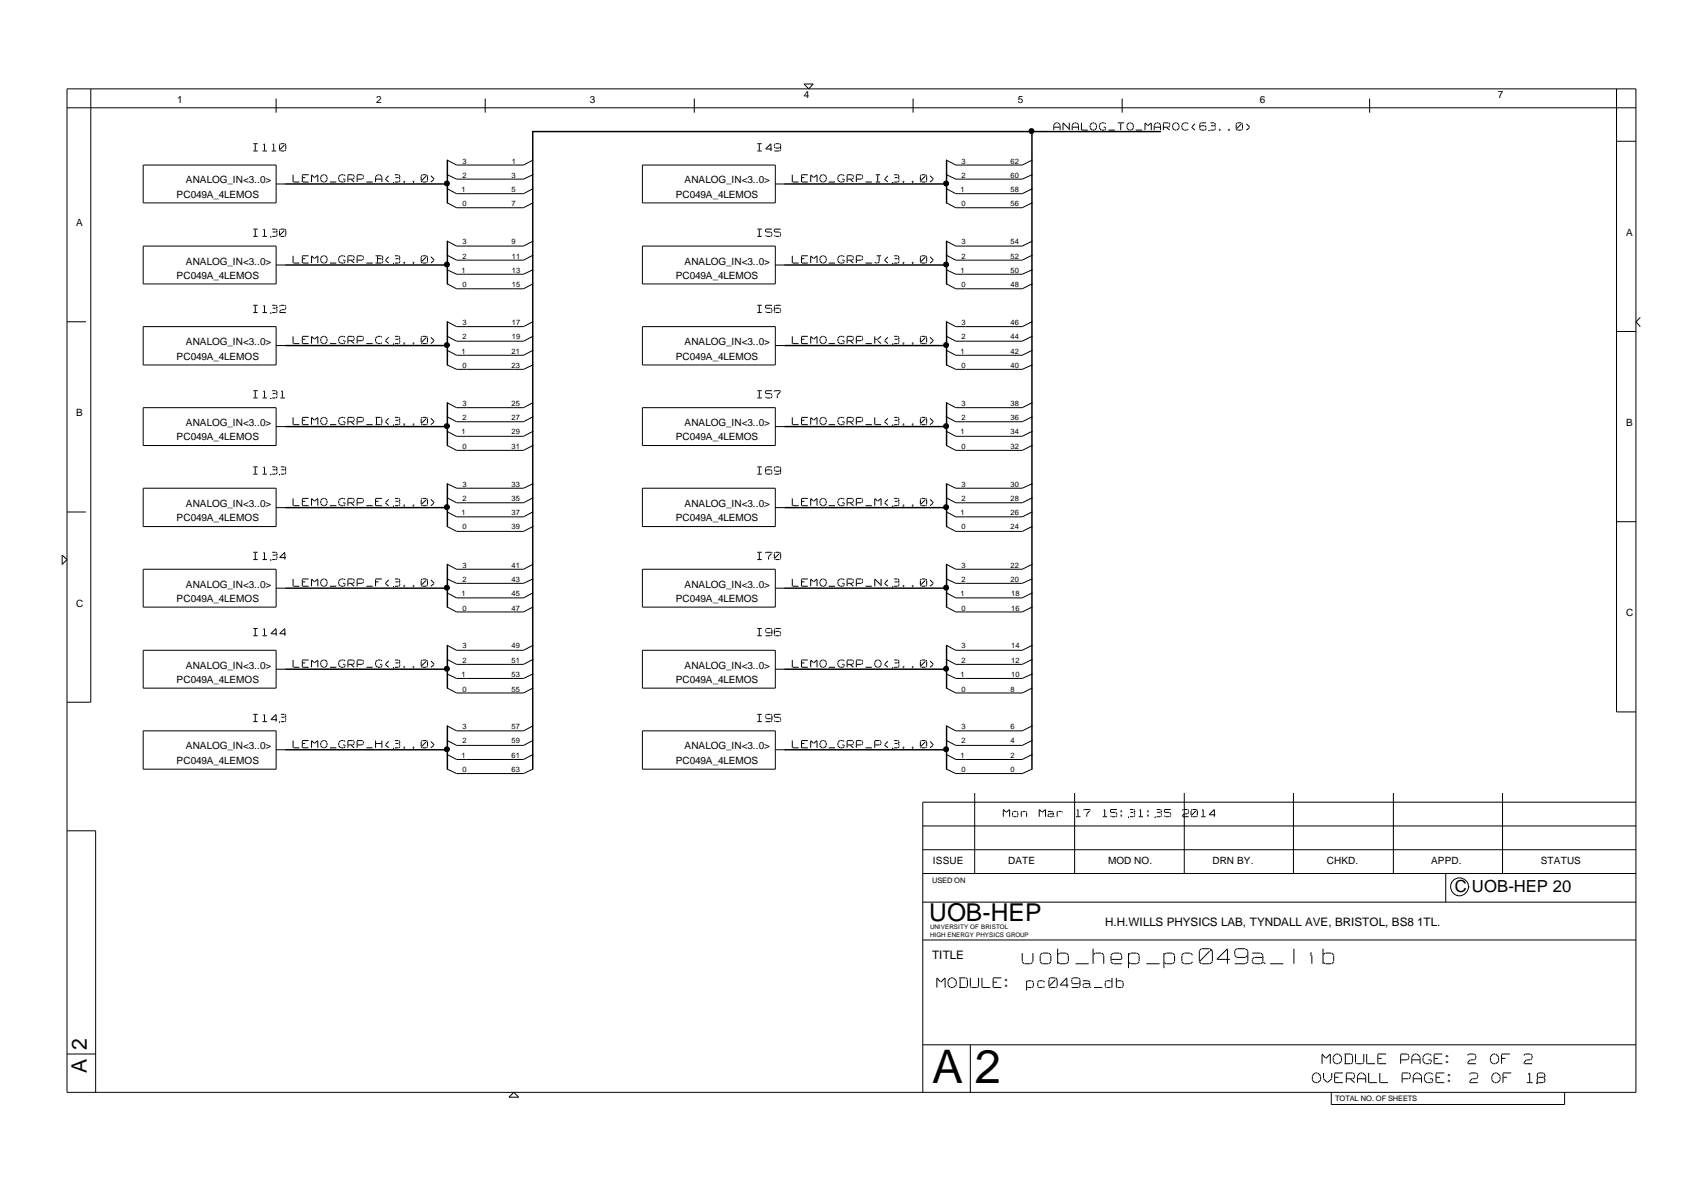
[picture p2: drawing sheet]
<svg xmlns="http://www.w3.org/2000/svg" width="297mm" height="210mm" viewBox="0 0 297 210" stroke-linecap="round" stroke-linejoin="round" font-family="sans-serif">
<defs><g id="words">
<text font-size="8.2" x="170.1" y="189">2</text>
<text font-size="8.1" x="162.7" y="188.9">A</text>
<text font-size="5.2" fill="#fff" x="178.4" y="168.6">uob_hep_pc049a_lib</text>
<text font-size="4.3" x="162.1" y="160.7">UOB-HEP</text>
<g font-size="3.7">
<text x="15.2" y="183.1" transform="rotate(-90 15.2 183.1)">2</text>
<text x="15.2" y="187.3" transform="rotate(-90 15.2 187.3)">A</text>
</g>
<g font-size="3.4" fill="#fff">
<text x="163.5" y="172.6">MODULE:</text>
<text x="179.1" y="172.6">pc049a_db</text>
<text x="230.7" y="185.9">MODULE</text>
<text x="244.4" y="185.9">PAGE:</text>
<text x="256" y="185.9">2 OF 2</text>
<text x="229" y="189.2">OVERALL</text>
<text x="244.6" y="189.2">PAGE:</text>
<text x="256.3" y="189.2">2 OF 18</text>
</g>
<text font-size="2.9" x="253.9" y="155.6">C UOB-HEP 20</text>
<g font-size="2.6" fill="#fff">
<text x="183.9" y="22.9">ANALOG_TO_MAROC&lt;63..0&gt;</text>
<text x="44.2" y="26.5">I110</text>
<text x="132.2" y="26.5">I49</text>
<text x="51.2" y="31.9">LEMO_GRP_A&lt;3..0&gt;</text>
<text x="138.3" y="31.9">LEMO_GRP_I&lt;3..0&gt;</text>
<text x="44.2" y="41.4">I130</text>
<text x="132.2" y="41.4">I55</text>
<text x="51.2" y="46.1">LEMO_GRP_B&lt;3..0&gt;</text>
<text x="138.3" y="46.1">LEMO_GRP_J&lt;3..0&gt;</text>
<text x="44.2" y="54.7">I132</text>
<text x="132.2" y="54.7">I56</text>
<text x="51.2" y="60.1">LEMO_GRP_C&lt;3..0&gt;</text>
<text x="138.3" y="60.1">LEMO_GRP_K&lt;3..0&gt;</text>
<text x="44.2" y="69.6">I131</text>
<text x="132.2" y="69.6">I57</text>
<text x="51.2" y="74.3">LEMO_GRP_D&lt;3..0&gt;</text>
<text x="138.3" y="74.3">LEMO_GRP_L&lt;3..0&gt;</text>
<text x="44.2" y="82.9">I133</text>
<text x="132.2" y="82.9">I69</text>
<text x="51.2" y="88.4">LEMO_GRP_E&lt;3..0&gt;</text>
<text x="138.3" y="88.4">LEMO_GRP_M&lt;3..0&gt;</text>
<text x="44.2" y="97.8">I134</text>
<text x="132.2" y="97.8">I70</text>
<text x="51.2" y="102.5">LEMO_GRP_F&lt;3..0&gt;</text>
<text x="138.3" y="102.5">LEMO_GRP_N&lt;3..0&gt;</text>
<text x="44.2" y="111.1">I144</text>
<text x="132.2" y="111.1">I96</text>
<text x="51.2" y="116.6">LEMO_GRP_G&lt;3..0&gt;</text>
<text x="138.3" y="116.6">LEMO_GRP_O&lt;3..0&gt;</text>
<text x="44.2" y="126.1">I143</text>
<text x="51.2" y="130.7">LEMO_GRP_H&lt;3..0&gt;</text>
<text x="132.2" y="126.1">I95</text>
<text x="138.3" y="130.7">LEMO_GRP_P&lt;3..0&gt;</text>
<text x="175.1" y="142.7">Mon Mar 17 15:31:35 2014</text>
</g>
<g font-size="2">
<text x="192.9" y="161.6">H.H.WILLS PHYSICS LAB, TYNDALL AVE, BRISTOL, BS8 1TL.</text>
<text x="162.7" y="167.3">TITLE</text>
</g>
<g font-size="1.7">
<text x="30.9" y="18">1</text>
<text x="65.6" y="18">2</text>
<text x="103" y="18">3</text>
<text x="140.3" y="17.1">4</text>
<text x="177.6" y="18">5</text>
<text x="219.9" y="18">6</text>
<text x="261.4" y="17.1">7</text>
<text x="30.8" y="34.6">PC049A_4LEMOS</text>
<text x="32.4" y="32">ANALOG_IN&lt;3..0&gt;</text>
<text x="118" y="34.6">PC049A_4LEMOS</text>
<text x="119.5" y="32">ANALOG_IN&lt;3..0&gt;</text>
<text x="13.3" y="39.5">A</text>
<text x="283.8" y="41.2">A</text>
<text x="32.4" y="46.2">ANALOG_IN&lt;3..0&gt;</text>
<text x="119.5" y="46.2">ANALOG_IN&lt;3..0&gt;</text>
<text x="30.8" y="48.6">PC049A_4LEMOS</text>
<text x="118" y="48.6">PC049A_4LEMOS</text>
<text x="30.8" y="62.8">PC049A_4LEMOS</text>
<text x="32.4" y="60.2">ANALOG_IN&lt;3..0&gt;</text>
<text x="118" y="62.8">PC049A_4LEMOS</text>
<text x="119.5" y="60.2">ANALOG_IN&lt;3..0&gt;</text>
<text x="13.3" y="72.7">B</text>
<text x="30.8" y="76.8">PC049A_4LEMOS</text>
<text x="32.4" y="74.4">ANALOG_IN&lt;3..0&gt;</text>
<text x="118" y="76.8">PC049A_4LEMOS</text>
<text x="119.5" y="74.4">ANALOG_IN&lt;3..0&gt;</text>
<text x="283.8" y="74.4">B</text>
<text x="32.4" y="88.5">ANALOG_IN&lt;3..0&gt;</text>
<text x="119.5" y="88.5">ANALOG_IN&lt;3..0&gt;</text>
<text x="30.8" y="90.9">PC049A_4LEMOS</text>
<text x="118" y="90.9">PC049A_4LEMOS</text>
<text x="13.3" y="105.8">C</text>
<text x="30.8" y="105.1">PC049A_4LEMOS</text>
<text x="32.4" y="102.5">ANALOG_IN&lt;3..0&gt;</text>
<text x="118" y="105.1">PC049A_4LEMOS</text>
<text x="119.5" y="102.5">ANALOG_IN&lt;3..0&gt;</text>
<text x="283.8" y="107.5">C</text>
<text x="30.8" y="119.1">PC049A_4LEMOS</text>
<text x="32.4" y="116.7">ANALOG_IN&lt;3..0&gt;</text>
<text x="118" y="119.1">PC049A_4LEMOS</text>
<text x="119.5" y="116.7">ANALOG_IN&lt;3..0&gt;</text>
<text x="32.4" y="130.7">ANALOG_IN&lt;3..0&gt;</text>
<text x="119.5" y="130.7">ANALOG_IN&lt;3..0&gt;</text>
<text x="30.8" y="133.3">PC049A_4LEMOS</text>
<text x="118" y="133.3">PC049A_4LEMOS</text>
<text x="162.8" y="150.7">ISSUE</text>
<text x="175.9" y="150.7">DATE</text>
<text x="193.4" y="150.7">MOD NO.</text>
<text x="211.6" y="150.7">DRN BY.</text>
<text x="231.6" y="150.7">CHKD.</text>
<text x="249.8" y="150.7">APPD.</text>
<text x="268.9" y="150.7">STATUS</text>
</g>
<g font-size="1.3">
<text x="80.7" y="28.5">3</text>
<text x="89.3" y="28.5">1</text>
<text x="167.8" y="28.5">3</text>
<text x="176.4" y="28.5">62</text>
<text x="80.5" y="33.5">1</text>
<text x="80.7" y="31">2</text>
<text x="80.7" y="36">0</text>
<text x="89.3" y="31">3</text>
<text x="89.3" y="33.5">5</text>
<text x="89.3" y="36">7</text>
<text x="167.7" y="33.5">1</text>
<text x="167.8" y="31">2</text>
<text x="167.8" y="36">0</text>
<text x="176.4" y="31">60</text>
<text x="176.4" y="33.5">58</text>
<text x="176.4" y="36">56</text>
<text x="80.5" y="47.6">1</text>
<text x="80.7" y="42.6">3</text>
<text x="80.7" y="45.1">2</text>
<text x="89.3" y="42.6">9</text>
<text x="89.3" y="45.1">11</text>
<text x="89.3" y="47.6">13</text>
<text x="167.7" y="47.6">1</text>
<text x="167.8" y="42.6">3</text>
<text x="167.8" y="45.1">2</text>
<text x="176.4" y="42.6">54</text>
<text x="176.4" y="45.1">52</text>
<text x="176.4" y="47.6">50</text>
<text x="80.7" y="50.1">0</text>
<text x="89.3" y="50.1">15</text>
<text x="167.8" y="50.1">0</text>
<text x="176.4" y="50.1">48</text>
<text x="80.7" y="56.7">3</text>
<text x="80.7" y="59.2">2</text>
<text x="89.3" y="56.7">17</text>
<text x="89.3" y="59.2">19</text>
<text x="167.8" y="56.7">3</text>
<text x="167.8" y="59.2">2</text>
<text x="176.4" y="56.7">46</text>
<text x="176.4" y="59.2">44</text>
<text x="80.5" y="61.7">1</text>
<text x="80.7" y="64.2">0</text>
<text x="89.3" y="61.7">21</text>
<text x="89.3" y="64.2">23</text>
<text x="167.7" y="61.7">1</text>
<text x="167.8" y="64.2">0</text>
<text x="176.4" y="64.2">40</text>
<text x="176.4" y="61.7">42</text>
<text x="80.7" y="70.9">3</text>
<text x="89.3" y="70.9">25</text>
<text x="167.8" y="70.9">3</text>
<text x="176.4" y="70.9">38</text>
<text x="80.5" y="75.8">1</text>
<text x="80.7" y="73.3">2</text>
<text x="89.3" y="73.3">27</text>
<text x="89.3" y="75.8">29</text>
<text x="167.7" y="75.8">1</text>
<text x="167.8" y="73.3">2</text>
<text x="176.4" y="73.3">36</text>
<text x="176.4" y="75.8">34</text>
<text x="80.7" y="78.3">0</text>
<text x="89.3" y="78.3">31</text>
<text x="167.8" y="78.3">0</text>
<text x="176.4" y="78.3">32</text>
<text x="80.5" y="89.9">1</text>
<text x="80.7" y="84.9">3</text>
<text x="80.7" y="87.5">2</text>
<text x="89.3" y="84.9">33</text>
<text x="89.3" y="89.9">37</text>
<text x="89.3" y="87.5">35</text>
<text x="167.7" y="89.9">1</text>
<text x="167.8" y="84.9">3</text>
<text x="167.8" y="87.5">2</text>
<text x="176.4" y="84.9">30</text>
<text x="176.4" y="89.9">26</text>
<text x="176.4" y="87.5">28</text>
<text x="80.7" y="92.4">0</text>
<text x="89.3" y="92.4">39</text>
<text x="167.8" y="92.4">0</text>
<text x="176.4" y="92.4">24</text>
<text x="80.7" y="99.1">3</text>
<text x="80.7" y="101.5">2</text>
<text x="89.3" y="99.1">41</text>
<text x="89.3" y="101.5">43</text>
<text x="167.8" y="99.1">3</text>
<text x="167.8" y="101.5">2</text>
<text x="176.4" y="99.1">22</text>
<text x="176.4" y="101.5">20</text>
<text x="80.5" y="104.1">1</text>
<text x="80.7" y="106.5">0</text>
<text x="89.3" y="104.1">45</text>
<text x="89.3" y="106.5">47</text>
<text x="167.7" y="104.1">1</text>
<text x="167.8" y="106.5">0</text>
<text x="176.5" y="106.5">16</text>
<text x="176.5" y="104.1">18</text>
<text x="80.7" y="113.1">3</text>
<text x="89.3" y="113.1">49</text>
<text x="167.8" y="113.1">3</text>
<text x="176.5" y="113.1">14</text>
<text x="80.5" y="118.1">1</text>
<text x="80.7" y="115.7">2</text>
<text x="89.3" y="118.1">53</text>
<text x="89.3" y="115.7">51</text>
<text x="167.7" y="118.1">1</text>
<text x="167.8" y="115.7">2</text>
<text x="176.5" y="115.7">12</text>
<text x="176.5" y="118.1">10</text>
<text x="80.7" y="120.7">0</text>
<text x="89.3" y="120.7">55</text>
<text x="167.8" y="120.7">0</text>
<text x="176.4" y="120.7">8</text>
<text x="80.7" y="127.3">3</text>
<text x="80.7" y="129.7">2</text>
<text x="89.3" y="127.3">57</text>
<text x="89.3" y="129.7">59</text>
<text x="167.8" y="127.3">3</text>
<text x="167.8" y="129.7">2</text>
<text x="176.4" y="127.3">6</text>
<text x="176.4" y="129.7">4</text>
<text x="80.5" y="132.3">1</text>
<text x="80.7" y="134.7">0</text>
<text x="89.3" y="134.7">63</text>
<text x="89.3" y="132.3">61</text>
<text x="167.7" y="132.3">1</text>
<text x="167.8" y="134.7">0</text>
<text x="176.4" y="132.3">2</text>
<text x="176.4" y="134.7">0</text>
<text x="162.7" y="154.1">USED ON</text>
<text x="233" y="192.1">TOTAL NO. OF SHEETS</text>
</g>
<g font-size="1.1">
<text x="162.3" y="162.1">UNIVERSITY OF BRISTOL</text>
<text x="162.3" y="163.5">HIGH ENERGY PHYSICS GROUP</text>
</g>
</g></defs>
<g fill="none" stroke="#000" stroke-width=".17">
<path d="M11.7 15.5h273.8v175.1h-273.8zM11.7 18.8h273.8M15.8 15.5v107h-4.1M48.2 17.2v2.5M84.7 17.2v2.5M121.2 17.2v2.5M140.3 14.7h1.6l-.7 .8zM159.4 17.2v2.5M195.8 17.2v2.5M239 17.2v2.5M282.1 15.5v108.7h3.4M25 28.8h23.2v6.6h-23.2z"/>
<path d="M44.2 25.1h.8M44.2 26.3h.8M44.2 40h.8M44.5 25.2v1.1M45.8 26.3h.8M46.2 25.1l-.2 .1M46.2 40l-.2 .1M46.2 25.2v1.1M47.4 26.3h.8M47.5 40h.6M47.8 25.1l-.2 .1M47.8 25.2v1.1"/>
<path d="M48.2 40l.2 .1M48.2 32.1h1.7M48.8 26.2l.1 .1M48.8 25.3v.8M48.9 25.1l-.1 .1M48.9 40l-.1 .1M49 25.1h.6M49 26.3h.6M49 40h.6M49.6 25.3l-.7 .8M49.7 40l.2 .1M49.7 25.1l.2 .1"/>
<path d="M49.7 25.2h.1M49.9 26.2l-.2 .1M49.9 25.3v.8M51.2 30.5v1.3M51.2 31.8h1.1M52.8 30.5h1.1M52.8 30.6v1.2M52.8 31.8h1.1M52.8 31h.5M54.4 30.5l.4 .4M54.4 30.6v1.2M55.5 30.6v1.2"/>
<path d="M55.5 30.5l-.6 .5M56 30.9v.4M56 31.4l.3 .4M56.3 30.5l-.3 .3M56.4 31.8h.3M56.4 30.5h.3M56.7 30.5l.4 .3M57.1 30.9v.4M57.1 31.4l-.4 .4M57.6 31.8h1.1M59.1 30.9v.4M59.1 31.4l.3 .4"/>
<path d="M59.4 30.5l-.3 .3M59.5 31.8h.5M59.5 30.5h.5M59.9 31.3h.2M60 30.5l.2 .2M60.2 31.3v.2M60.2 31.6l-.2 .2M60.7 30.5h.9M60.7 30.6v1.2M60.8 31.3h.8M61.3 31.3l.5 .5M61.6 30.5l.2 .2"/>
<path d="M61.8 30.7v.2M61.8 31l-.2 .3M62.3 30.5h.9M62.3 30.6v1.2M62.4 31.3h.8M63.3 30.5l.1 .2M63.4 30.7v.2M63.4 31l-.1 .3M63.9 31.8h1.1M65.5 30.9v.9M65.6 31.3h1M65.9 30.5l-.4 .3"/>
<path d="M66 30.5h.2M66.3 30.5l.3 .3M66.6 30.9v.9M67.2 31.3l.6 .5M67.8 30.7l-.5 .5M68.7 31.8h.1M68.9 31.8h.6M68.9 30.5h.6M69 31h.5M69.6 30.5l.2 .2M69.7 31.1l.1 .2M69.8 30.7h.1"/>
<path d="M69.8 31.3v.2M69.8 31.6l-.2 .2M69.8 30.8l-.2 .2M70.5 31.7v.1M70.5 31.6h.1M70.5 31.8h.1M70.6 31.6v.2M72.1 31.7v.1M72.1 31.6h.1M72.1 31.8h.1M72.2 31.6v.2M73.5 31.6l.2 .2"/>
<path d="M73.5 30.7v.8M73.7 30.5l-.2 .2M73.8 31.8h.5M73.8 30.5h.5M74.3 30.7l-.7 .8M74.4 30.7h.1M74.4 30.5l.2 .2M74.6 31.6l-.2 .2M74.6 30.7v.8M75.2 30.7l.6 .6M75.7 31.3l-.5 .5M78.1 30.5l1.6 .8h11.7l1.6-.8"/>
<path d="M78.1 35.4l1.6 .8h11.7l1.6-.8M78.1 28l1.6 .8h11.7l1.6-.8M78.1 32.9l1.6 .9h11.7l1.6-.9M112.1 28.8h23.2v6.6h-23.2zM132.2 25.1h.7M132.2 26.3h.7M132.2 40h.7M132.5 25.2v1.1M133.6 40v.5M133.7 40h1M133.7 26h1M134.5 25.2v1.1"/>
<path d="M134.5 25.1l-.9 .9M135.1 25.6l.2 .2M135.1 25.3v.2M135.1 40v.5M135.1 26.3h.9M135.2 40h1M135.3 25.1l-.2 .1M135.3 32.1h1.7M135.4 25.8h.6M135.4 25.1h.6M136.1 25.1l.1 .1M136.2 25.7l-.1 .1"/>
<path d="M136.2 26.2l-.1 .1M136.2 25.3v.8M138.3 30.5v1.3M138.4 31.8h1M139.9 30.5h1.1M139.9 30.6v1.2M140 31.8h1M140 31h.4M141.5 30.5l.4 .4M141.5 30.6v1.2M142.6 30.6v1.2M142.6 30.5l-.6 .5"/>
<path d="M143.1 30.9v.4M143.1 31.4l.3 .4M143.4 30.5l-.3 .3M143.5 31.8h.3M143.5 30.5h.3M143.9 30.5l.3 .3M144.2 30.9v.4M144.2 31.4l-.3 .4M144.6 31.8h1.1M146.2 30.9v.4M146.2 31.4l.4 .4M146.6 30.5l-.4 .3"/>
<path d="M146.7 31.8h.4M146.7 30.5h.4M147 31.3h.2M147.2 30.5l.1 .2M147.3 31.3v.2M147.3 31.6l-.1 .2M147.8 30.5h.9M147.8 30.6v1.2M147.9 31.3h.8M148.4 31.3l.5 .5M148.8 30.5l.1 .2M148.9 30.7v.2"/>
<path d="M148.9 31l-.1 .3M149.4 30.5h.9M149.4 30.6v1.2M149.5 31.3h.8M150.4 30.5l.1 .2M150.5 30.7v.2M150.5 31l-.1 .3M151.1 31.8h1.1M152.8 31.8h.8M152.8 30.5h.8M153.2 30.6v1.1M154.4 31.3l.6 .5"/>
<path d="M155 30.7l-.6 .5M155.8 31.8h.1M156.1 31.8h.5M156.1 30.5h.5M156.1 31h.5M156.7 30.5l.2 .2M156.8 31.1l.1 .2M156.9 30.7h.1M156.9 31.3v.2M156.9 31.6l-.2 .2M156.9 30.8l-.2 .2M157.6 31.6h.1"/>
<path d="M157.6 31.7v.1M157.7 31.8h.1M157.7 31.6v.2M159.2 31.6h.1M159.2 31.7v.1M159.3 31.8h.1M159.4 31.6v.2M160.6 31.6l.2 .2M160.6 30.7v.8M160.8 30.5l-.2 .2M160.9 31.8h.6M160.9 30.5h.6"/>
<path d="M161.5 30.7l-.8 .8M161.6 30.7h.1M161.6 30.5l.1 .2M161.7 31.6l-.1 .2M161.7 30.7v.8M162.3 30.7l.6 .6M162.8 31.3l-.5 .5M165.2 30.5l1.6 .8h11.6l1.7-.8M165.2 35.4l1.6 .8h11.6l1.7-.8M165.2 28l1.6 .8h11.6l1.7-.8M165.2 32.9l1.6 .9h11.6l1.7-.9M183.9 21.9v.8"/>
<path d="M184 22.2h.9M184.2 21.4l-.3 .4M184.3 21.4h.3M184.7 21.4l.3 .4M185 21.9v.8M185.5 21.4l1 1M185.5 21.5v1.2M186.6 21.4v1.3M187.1 21.9v.8M187.2 22.2h.9M187.5 21.4l-.4 .4M187.5 21.4h.3"/>
<path d="M187.9 21.4l.3 .4M188.2 21.9v.8M188.7 21.4v1.3M188.8 22.7h1M190.3 22.4l.3 .3M190.3 21.9v.4M190.6 21.4l-.3 .4M190.7 22.7h.2M190.7 21.4h.2M191 21.4l.4 .4M191.4 21.9v.4M191.4 22.4l-.4 .3"/>
<path d="M191.9 21.9v.4M191.9 22.4l.3 .3M192.2 21.4l-.3 .4M192.3 22.7h.4M192.3 21.4h.4M192.6 22.2h.3M192.8 21.4l.2 .2M193 22.5l-.2 .2M193 22.2v.2M193.5 22.7h1.1M195.1 21.4h1.1M195.6 21.5v1.2"/>
<path d="M196.7 22.4l.3 .3M196.7 21.9v.4M197 21.4l-.3 .4M197.1 22.7h.3M197.1 21.4h.3M197.5 21.4l.3 .4M197.8 21.9v.4M197.8 22.4l-.3 .3M198.2 22.7h1.1M199.8 21.4l.4 .5M199.8 21.5v1.2M200.9 21.5v1.2"/>
<path d="M200.9 21.4l-.6 .5M201.4 21.9v.8M201.5 22.2h1M201.8 21.4l-.4 .4M201.9 21.4h.2M202.2 21.4l.3 .4M202.5 21.9v.8M203 21.4h.9M203 21.5v1.2M203.1 22.2h.8M203.6 22.3l.5 .4M204 21.4l.1 .2"/>
<path d="M204.1 21.9l-.1 .3M204.1 21.7v.2M204.7 22.4l.3 .3M204.7 21.9v.4M205 21.4l-.3 .4M205.1 22.7h.2M205.1 21.4h.2M205.4 21.4l.4 .4M205.8 21.9v.4M205.8 22.4l-.4 .3M206.3 21.9v.4M206.3 22.4l.3 .3"/>
<path d="M206.6 21.4l-.3 .4M206.7 22.7h.4M206.7 21.4h.4M207.2 21.4l.2 .2M207.4 22.5l-.2 .2M208 22.2l.5 .5M208.5 21.6l-.5 .5M209.4 22.5l.2 .2M209.4 21.7v.7M209.6 21.9l-.1 .2M209.6 21.4l-.2 .2M209.6 22.7h.6"/>
<path d="M209.6 21.4h.9M209.6 21.9h.6M210.3 21.9l.2 .3M210.5 22.3v.1M210.5 22.5l-.2 .2M211 22.7h.1M211.3 22.7h.5M211.3 21.4h.5M211.3 21.9h.5M211.9 21.4l.2 .2M212 22l.1 .2M212.1 21.7h.1"/>
<path d="M212.1 22.3v.1M212.1 22.5l-.2 .2M212.1 21.8l-.2 .1M212.8 22.5h.1M212.8 22.6v.1M212.9 22.7h.1M212.9 22.5v.2M214.4 22.5h.1M214.4 22.6v.1M214.5 22.7h.1M214.6 22.5v.2M215.7 22.5l.2 .2"/>
<path d="M215.7 21.7v.7M215.9 21.4l-.2 .2M216 22.7h.6M216 21.4h.6M216.6 21.7l-.8 .7M216.7 21.6h.1M216.7 21.4l.1 .2M216.8 22.5l-.1 .2M216.8 21.7v.7M217.5 21.6l.6 .6M218 22.3l-.5 .4M282.1 24.7h3.4"/>
<path d="M11.7 56.1h3.3M25 42.9h23.2v6.6h-23.2zM25 57h23.2v6.7h-23.2zM44.2 41.2h.8M44.2 54.5h.8M44.2 53.3h.8M44.5 40.1v1.1M44.5 53.4v1.1M45.8 41.2h.8M45.8 54.5h.8M46.2 53.3l-.2 .1M46.2 40.1v1.1"/>
<path d="M46.2 53.4v1.1M47.3 41.2h.1M47.3 54.5h.1M47.5 41.2h.6M47.5 54.5h.6M47.5 53.3h.6M47.6 53.8h.5M47.6 40.5h.5M48.2 53.3l.2 .1M48.2 46.2h1.7M48.3 40.6l.1 .1M48.3 53.9l.1 .1"/>
<path d="M48.4 40.2h.1M48.4 53.5h.1M48.4 40.8v.2M48.4 54.1v.2M48.4 41.1l-.2 .1M48.4 40.3l-.2 .2M48.4 54.4l-.2 .1M48.4 53.6l-.2 .2M48.8 41.1l.1 .1M48.8 40.2v.8M48.8 54.5h.1M48.9 54.5h1"/>
<path d="M48.9 53.3l-.1 .1M49 41.2h.6M49 53.3h.6M49.1 54l-.3 .4M49.2 54h.4M49.6 40.2l-.7 .8M49.7 40.1h.1M49.7 53.3l.2 .1M49.9 41.1l-.2 .1M49.9 40.2v.8M49.9 53.5v.2M49.9 53.8l-.2 .2"/>
<path d="M51.2 44.6v1.3M51.2 58.7v1.3M51.2 60h1.1M51.2 45.9h1.1M52.8 58.7h1.1M52.8 44.6h1.1M52.8 44.7v1.2M52.8 58.8v1.2M52.8 60h1.1M52.8 59.2h.5M52.8 45.9h1.1M52.8 45.1h.5"/>
<path d="M54.4 58.7l.4 .4M54.4 44.6l.4 .5M54.4 44.7v1.2M54.4 58.8v1.2M55.5 44.7v1.2M55.5 58.8v1.2M55.5 58.7l-.6 .5M55.5 44.6l-.6 .5M56 45.1v.4M56 59.1v.4M56 59.6l.3 .4M56 45.6l.3 .3"/>
<path d="M56.3 58.7l-.3 .3M56.3 44.6l-.3 .4M56.4 60h.3M56.4 58.7h.3M56.4 45.9h.3M56.4 44.6h.3M56.7 58.7l.4 .3M56.7 44.6l.4 .4M57.1 45.1v.4M57.1 59.1v.4M57.1 59.6l-.4 .4M57.1 45.6l-.4 .3"/>
<path d="M57.6 60h1.1M57.6 45.9h1.1M59.1 45.1v.4M59.1 59.1v.4M59.1 59.6l.3 .4M59.1 45.6l.3 .3M59.4 58.7l-.3 .3M59.4 44.6l-.3 .4M59.5 60h.5M59.5 58.7h.5M59.5 45.9h.5M59.5 44.6h.5"/>
<path d="M59.9 59.4h.2M59.9 45.4h.2M60 58.7l.2 .2M60 44.6l.2 .2M60.2 45.4v.2M60.2 59.4v.3M60.2 59.8l-.2 .2M60.2 45.7l-.2 .2M60.7 58.7h.9M60.7 44.6h.9M60.7 44.7v1.2M60.7 58.8v1.2"/>
<path d="M60.8 59.4h.8M60.8 45.4h.8M61.3 59.5l.5 .5M61.3 45.5l.5 .4M61.6 58.7l.2 .2M61.6 44.6l.2 .2M61.8 44.9v.2M61.8 58.9v.2M61.8 59.2l-.2 .2M61.8 45.1l-.2 .3M62.3 58.7h.9M62.3 44.6h.9"/>
<path d="M62.3 44.7v1.2M62.3 58.8v1.2M62.4 59.4h.8M62.4 45.4h.8M63.3 58.7l.1 .2M63.3 44.6l.1 .2M63.4 44.9v.2M63.4 58.9v.2M63.4 59.2l-.1 .2M63.4 45.1l-.1 .3M63.9 60h1.1M63.9 45.9h1.1"/>
<path d="M65.5 59.1v.4M65.5 59.6l.4 .4M65.5 45.9h1.1M65.5 44.6h1.1M65.9 58.7l-.4 .3M65.9 44.7v1.1M66 60h.4M66 58.7h.4M66 45.1h.6M66.5 58.7l.1 .2M66.6 59.8l-.1 .2M66.6 44.6l.2 .2"/>
<path d="M66.6 45.1l.2 .3M66.8 44.9h.1M66.8 45l-.1 .1M66.8 45.5v.1M66.8 45.7l-.2 .2M67.2 59.4l.6 .6M67.2 45.4l.6 .5M67.8 58.9l-.5 .5M67.8 44.8l-.5 .5M68.7 60h.1M68.7 45.9h.1M68.9 60h.6"/>
<path d="M68.9 58.7h.6M68.9 45.9h.6M68.9 44.6h.6M69 59.2h.5M69 45.1h.5M69.6 58.7l.2 .2M69.6 44.6l.2 .2M69.7 59.3l.1 .1M69.7 45.2l.1 .2M69.8 58.9h.1M69.8 44.9h.1M69.8 45.5v.1"/>
<path d="M69.8 59.5v.2M69.8 59.8l-.2 .2M69.8 59l-.2 .2M69.8 45.7l-.2 .2M69.8 45l-.2 .1M70.5 45.8v.1M70.5 59.9v.1M70.5 59.8h.1M70.5 45.7h.1M70.5 60h.1M70.5 45.9h.1M70.6 45.7v.2"/>
<path d="M70.6 59.8v.2M72.1 45.8v.1M72.1 59.9v.1M72.1 59.8h.1M72.1 45.7h.1M72.1 60h.1M72.1 45.9h.1M72.2 45.7v.2M72.2 59.8v.2M73.5 59.8l.2 .2M73.5 45.7l.2 .2M73.5 44.9v.7"/>
<path d="M73.5 58.9v.8M73.7 58.7l-.2 .2M73.7 44.6l-.2 .2M73.8 60h.5M73.8 58.7h.5M73.8 45.9h.5M73.8 44.6h.5M74.3 58.9l-.7 .8M74.3 44.9l-.7 .7M74.4 58.9h.1M74.4 58.7l.2 .2M74.4 44.8h.1"/>
<path d="M74.4 44.6l.2 .2M74.6 59.8l-.2 .2M74.6 45.7l-.2 .2M74.6 44.9v.7M74.6 58.9v.8M75.2 58.9l.6 .5M75.2 44.8l.6 .6M75.7 59.5l-.5 .5M75.7 45.5l-.5 .4M78.1 44.5l1.6 .9h11.7l1.6-.9M78.1 42.1l1.6 .8h11.7l1.6-.8M78.1 47.1l1.6 .7h11.7l1.6-.7"/>
<path d="M78.1 49.5l1.6 .9h11.7l1.6-.9M78.1 56.1l1.6 .9h11.7l1.6-.9M78.1 58.7l1.6 .8h11.7l1.6-.8M112.1 42.9h23.2v6.6h-23.2zM112.1 57h23.2v6.7h-23.2zM132.2 41.2h.7M132.2 54.5h.7M132.2 53.3h.7M132.5 40.1v1.1M132.5 53.4v1.1M133.6 41.1l.2 .1M133.6 53.3v.5"/>
<path d="M133.6 54.4l.2 .1M133.7 53.8h.8M133.7 40.5h.8M133.7 53.3h1M133.9 41.2h.6M133.9 54.5h.6M134.5 40.5l.2 .2M134.5 53.8l.2 .2M134.7 41.1l-.2 .1M134.7 40.8v.2M134.7 54.1v.2M134.7 54.4l-.2 .1"/>
<path d="M135.1 53.5v.8M135.1 41.1l.2 .1M135.1 54.4l.2 .1M135.2 40.5h.8M135.3 53.8l-.1 .1M135.3 53.3l-.2 .1M135.3 46.2h1.7M135.4 41.2h.6M135.4 53.8h.6M135.4 54.5h.6M135.4 53.3h.8M136.1 40.5l.1 .2"/>
<path d="M136.1 53.8l.1 .2M136.2 41.1l-.1 .1M136.2 40.8v.2M136.2 54.1v.2M136.2 54.4l-.1 .1M138.3 44.6v1.3M138.3 58.7v1.3M138.4 60h1M138.4 45.9h1M139.9 58.7h1.1M139.9 44.6h1.1M139.9 44.7v1.2"/>
<path d="M139.9 58.8v1.2M140 60h1M140 59.2h.4M140 45.9h1M140 45.1h.4M141.5 44.6l.4 .5M141.5 58.7l.4 .4M141.5 44.7v1.2M141.5 58.8v1.2M142.6 44.7v1.2M142.6 58.8v1.2M142.6 44.6l-.6 .5"/>
<path d="M142.6 58.7l-.6 .5M143.1 45.1v.4M143.1 59.1v.4M143.1 45.6l.3 .3M143.1 59.6l.3 .4M143.4 44.6l-.3 .4M143.4 58.7l-.3 .3M143.5 60h.3M143.5 58.7h.3M143.5 45.9h.3M143.5 44.6h.3M143.9 44.6l.3 .4"/>
<path d="M143.9 58.7l.3 .3M144.2 45.1v.4M144.2 59.1v.4M144.2 45.6l-.3 .3M144.2 59.6l-.3 .4M144.6 60h1.1M144.6 45.9h1.1M146.2 45.1v.4M146.2 59.1v.4M146.2 45.6l.4 .3M146.2 59.6l.4 .4M146.6 44.6l-.4 .4"/>
<path d="M146.6 58.7l-.4 .3M146.7 60h.4M146.7 58.7h.4M146.7 45.9h.4M146.7 44.6h.4M147 59.4h.2M147 45.4h.2M147.2 44.6l.1 .2M147.2 58.7l.1 .2M147.3 45.4v.2M147.3 59.4v.3M147.3 45.7l-.1 .2"/>
<path d="M147.3 59.8l-.1 .2M147.8 58.7h.9M147.8 44.6h.9M147.8 44.7v1.2M147.8 58.8v1.2M147.9 59.4h.8M147.9 45.4h.8M148.4 45.5l.5 .4M148.4 59.5l.5 .5M148.8 44.6l.1 .2M148.8 58.7l.1 .2M148.9 44.9v.2"/>
<path d="M148.9 58.9v.2M148.9 45.1l-.1 .3M148.9 59.2l-.1 .2M149.4 58.7h.9M149.4 44.6h.9M149.4 44.7v1.2M149.4 58.8v1.2M149.5 59.4h.8M149.5 45.4h.8M150.4 44.6l.1 .2M150.4 58.7l.1 .2M150.5 44.9v.2"/>
<path d="M150.5 58.9v.2M150.5 45.1l-.1 .3M150.5 59.2l-.1 .2M151.1 60h1.1M151.1 45.9h1.1M152.7 58.7v1.3M152.7 45.7l.1 .2M152.8 59.2h.3M152.9 45.9h.2M153 44.6h.8M153.2 59.3v.1M153.3 59.5l.5 .5"/>
<path d="M153.4 45.7l-.2 .2M153.4 44.7v.9M153.8 58.7l-.6 .5M154.4 45.4l.6 .5M154.4 59.4l.6 .6M155 44.8l-.6 .5M155 58.9l-.6 .5M155.8 45.9h.1M155.8 60h.1M156.1 60h.5M156.1 58.7h.5M156.1 45.9h.5"/>
<path d="M156.1 44.6h.5M156.1 59.2h.5M156.1 45.1h.5M156.7 44.6l.2 .2M156.7 58.7l.2 .2M156.8 45.2l.1 .2M156.8 59.3l.1 .1M156.9 44.9h.1M156.9 58.9h.1M156.9 45.5v.1M156.9 59.5v.2M156.9 45.7l-.2 .2"/>
<path d="M156.9 45l-.2 .1M156.9 59.8l-.2 .2M156.9 59l-.2 .2M157.6 59.8h.1M157.6 45.7h.1M157.6 45.8v.1M157.6 59.9v.1M157.7 45.9h.1M157.7 60h.1M157.7 45.7v.2M157.7 59.8v.2M159.2 59.8h.1"/>
<path d="M159.2 45.7h.1M159.2 45.8v.1M159.2 59.9v.1M159.3 45.9h.1M159.3 60h.1M159.4 45.7v.2M159.4 59.8v.2M160.6 45.7l.2 .2M160.6 59.8l.2 .2M160.6 44.9v.7M160.6 58.9v.8M160.8 44.6l-.2 .2"/>
<path d="M160.8 58.7l-.2 .2M160.9 60h.6M160.9 58.7h.6M160.9 45.9h.6M160.9 44.6h.6M161.5 44.9l-.8 .7M161.5 58.9l-.8 .8M161.6 58.9h.1M161.6 44.8h.1M161.6 44.6l.1 .2M161.6 58.7l.1 .2M161.7 45.7l-.1 .2"/>
<path d="M161.7 59.8l-.1 .2M161.7 44.9v.7M161.7 58.9v.8M162.3 44.8l.6 .6M162.3 58.9l.6 .5M162.8 45.5l-.5 .4M162.8 59.5l-.5 .5M165.2 44.5l1.6 .9h11.6l1.7-.9M165.2 42.1l1.6 .8h11.6l1.7-.8M165.2 47.1l1.6 .7h11.6l1.7-.7M165.2 49.5l1.6 .9h11.6l1.7-.9M165.2 56.1l1.6 .9h11.6l1.7-.9"/>
<path d="M165.2 58.7l1.6 .8h11.6l1.7-.8M282.1 57.8h3.4M286.3 55.4l-.8 .7 .8 .9M25 71.1h23.2v6.6h-23.2zM44.2 69.4h.8M44.2 68.2h.8M44.5 68.3v1.1M45.8 69.4h.8M46.2 68.2l-.2 .1M46.2 68.3v1.1M47.3 69.4h.1M47.5 69.4h.6"/>
<path d="M47.5 68.2h.6M47.6 68.7h.5M48.2 68.2l.2 .1M48.2 74.4h1.7M48.2 60.3h1.7M48.3 68.8l.1 .1M48.4 68.4h.1M48.4 69v.2M48.4 69.3l-.2 .1M48.4 68.5l-.2 .2M48.9 69.4h.8M49.3 68.2l-.2 .1"/>
<path d="M49.3 68.3v1.1M51.2 72.8v1.3M51.2 74.1h1.1M52.8 72.8h1.1M52.8 72.9v1.2M52.8 74.1h1.1M52.8 73.3h.5M54.4 72.8l.4 .4M54.4 72.9v1.2M55.5 72.9v1.2M55.5 72.8l-.6 .5M56 73.2v.5"/>
<path d="M56 73.8l.3 .3M56.3 72.8l-.3 .4M56.4 74.1h.3M56.4 72.8h.3M56.7 72.8l.4 .4M57.1 73.2v.5M57.1 73.8l-.4 .3M57.6 74.1h1.1M59.1 73.2v.5M59.1 73.8l.3 .3M59.4 72.8l-.3 .4M59.5 74.1h.5"/>
<path d="M59.5 72.8h.5M59.9 73.6h.2M60 72.8l.2 .2M60.2 73.6v.2M60.2 73.9l-.2 .2M60.7 72.8h.9M60.7 72.9v1.2M60.8 73.6h.8M61.3 73.7l.5 .4M61.6 72.8l.2 .2M61.8 73.1v.1M61.8 73.3l-.2 .3"/>
<path d="M62.3 72.8h.9M62.3 72.9v1.2M62.4 73.6h.8M63.3 72.8l.1 .2M63.4 73.1v.1M63.4 73.3l-.1 .3M63.9 74.1h1.1M65.5 74.1h.9M65.5 72.8h.9M65.7 72.9v1.1M66.5 72.8l.1 .2M66.6 73.1v.7"/>
<path d="M66.6 73.9l-.1 .2M67.2 73.6l.6 .5M67.8 73l-.5 .5M68.7 74.1h.1M68.9 74.1h.6M68.9 72.8h.6M69 73.3h.5M69.6 72.8l.2 .2M69.7 73.4l.1 .2M69.8 73.1h.1M69.8 73.7v.1M69.8 73.9l-.2 .2"/>
<path d="M69.8 73.2l-.2 .1M70.5 74v.1M70.5 73.9h.1M70.5 74.1h.1M70.6 73.9v.2M72.1 74v.1M72.1 73.9h.1M72.1 74.1h.1M72.2 73.9v.2M73.5 73.9l.2 .2M73.5 73.1v.7M73.7 72.8l-.2 .2"/>
<path d="M73.8 74.1h.5M73.8 72.8h.5M74.3 73.1l-.7 .7M74.4 73h.1M74.4 72.8l.2 .2M74.6 73.9l-.2 .2M74.6 73.1v.7M75.2 73l.6 .6M75.7 73.7l-.5 .4M78.1 72.7l1.6 .9h11.7l1.6-.9M78.1 63.7l1.6 .7h11.7l1.6-.7M78.1 61.1l1.6 .9h11.7l1.6-.9"/>
<path d="M78.1 70.3l1.6 .8h11.7l1.6-.8M78.1 75.3l1.6 .8h11.7l1.6-.8M78.1 77.7l1.6 .9h11.7l1.6-.9M112.1 71.1h23.2v6.6h-23.2zM132.2 69.4h.7M132.2 68.2h.7M132.5 68.3v1.1M133.6 68.2v.5M133.6 69.3l.2 .1M133.7 68.7h.8M133.7 68.2h1M133.9 69.4h.6"/>
<path d="M134.5 68.7l.2 .2M134.7 69v.2M134.7 69.3l-.2 .1M135.1 68.2v.1M135.2 68.2h1M135.3 74.4h1.7M135.3 60.3h1.7M135.6 69v.4M136.2 68.4l-.6 .5M136.2 68.2v.1M138.3 72.8v1.3M138.4 74.1h1"/>
<path d="M139.9 72.8h1.1M139.9 72.9v1.2M140 74.1h1M140 73.3h.4M141.5 72.8l.4 .4M141.5 72.9v1.2M142.6 72.9v1.2M142.6 72.8l-.6 .5M143.1 73.2v.5M143.1 73.8l.3 .3M143.4 72.8l-.3 .4M143.5 74.1h.3"/>
<path d="M143.5 72.8h.3M143.9 72.8l.3 .4M144.2 73.2v.5M144.2 73.8l-.3 .3M144.6 74.1h1.1M146.2 73.2v.5M146.2 73.8l.4 .3M146.6 72.8l-.4 .4M146.7 74.1h.4M146.7 72.8h.4M147 73.6h.2M147.2 72.8l.1 .2"/>
<path d="M147.3 73.6v.2M147.3 73.9l-.1 .2M147.8 72.8h.9M147.8 72.9v1.2M147.9 73.6h.8M148.4 73.7l.5 .4M148.8 72.8l.1 .2M148.9 73.1v.1M148.9 73.3l-.1 .3M149.4 72.8h.9M149.4 72.9v1.2M149.5 73.6h.8"/>
<path d="M150.4 72.8l.1 .2M150.5 73.1v.1M150.5 73.3l-.1 .3M151.1 74.1h1.1M152.7 72.8v1.3M152.8 74.1h1M154.4 73.6l.6 .5M155 73l-.6 .5M155.8 74.1h.1M156.1 74.1h.5M156.1 72.8h.5M156.1 73.3h.5"/>
<path d="M156.7 72.8l.2 .2M156.8 73.4l.1 .2M156.9 73.1h.1M156.9 73.7v.1M156.9 73.9l-.2 .2M156.9 73.2l-.2 .1M157.6 73.9h.1M157.6 74v.1M157.7 74.1h.1M157.7 73.9v.2M159.2 73.9h.1M159.2 74v.1"/>
<path d="M159.3 74.1h.1M159.4 73.9v.2M160.6 73.9l.2 .2M160.6 73.1v.7M160.8 72.8l-.2 .2M160.9 74.1h.6M160.9 72.8h.6M161.5 73.1l-.8 .7M161.6 73h.1M161.6 72.8l.1 .2M161.7 73.9l-.1 .2M161.7 73.1v.7"/>
<path d="M162.3 73l.6 .6M162.8 73.7l-.5 .4M165.2 72.7l1.6 .9h11.6l1.7-.9M165.2 63.7l1.6 .7h11.6l1.7-.7M165.2 61.1l1.6 .9h11.6l1.7-.9M165.2 70.3l1.6 .8h11.6l1.7-.8M165.2 75.3l1.6 .8h11.6l1.7-.8M165.2 77.7l1.6 .9h11.6l1.7-.9M10.8 96.9l.9 .7-.9 .9zM11.7 89.3h3.3M25 85.2h23.2v6.7h-23.2zM25 99.3h23.2v6.6h-23.2z"/>
<path d="M44.2 97.6h.8M44.2 96.4h.8M44.2 82.7h.8M44.2 81.5h.8M44.5 81.5v1.1M44.5 96.4v1.1M45.8 97.6h.8M45.8 82.7h.8M46.2 81.5l-.2 .1M46.2 96.4l-.2 .1M46.2 81.5v1.1M46.2 96.4v1.1"/>
<path d="M47.3 82.7h.1M47.3 97.6h.1M47.5 97.6h.6M47.5 96.4h.6M47.5 82.7h.6M47.5 81.5h.6M47.6 82h.5M47.6 96.9h.5M48.2 81.5l.2 .1M48.2 96.4l.2 .1M48.2 88.6h1.7M48.3 82.1l.1 .1"/>
<path d="M48.3 97l.1 .1M48.4 81.7h.1M48.4 96.6h.1M48.4 82.3v.2M48.4 97.2v.2M48.4 82.6l-.2 .1M48.4 81.8l-.2 .2M48.4 97.5l-.2 .1M48.4 96.7l-.2 .2M48.8 82.7h.1M48.9 97.3h1M49 82.7h.6"/>
<path d="M49 81.5h.6M49.1 82h.5M49.7 81.5l.2 .1M49.7 96.4v1.2M49.7 96.4l-.9 .9M49.8 82.1l.1 .1M49.9 81.7h.1M49.9 82.3v.2M49.9 82.6l-.2 .1M49.9 81.8l-.2 .2M51.2 87v1.2M51.2 88.2h1.1"/>
<path d="M52.8 87h1.1M52.8 87v1.2M52.8 88.2h1.1M52.8 87.5h.5M54.4 87l.4 .4M54.4 87v1.2M55.5 87v1.2M55.5 87l-.6 .5M56 87.4v.4M56 87.9l.3 .3M56.3 87l-.3 .3M56.4 88.2h.3"/>
<path d="M56.4 87h.3M56.7 87l.4 .3M57.1 87.4v.4M57.1 87.9l-.4 .3M57.6 88.2h1.1M59.1 87.4v.4M59.1 87.9l.3 .3M59.4 87l-.3 .3M59.5 88.2h.5M59.5 87h.5M59.9 87.7h.2M60 87l.2 .1"/>
<path d="M60.2 87.7v.3M60.2 88.1l-.2 .1M60.7 87h.9M60.7 87v1.2M60.8 87.7h.8M61.3 87.8l.5 .4M61.6 87l.2 .1M61.8 87.2v.2M61.8 87.5l-.2 .2M62.3 87h.9M62.3 87v1.2M62.4 87.7h.8"/>
<path d="M63.3 87l.1 .1M63.4 87.2v.2M63.4 87.5l-.1 .2M63.9 88.2h1.1M65.5 87v1.2M65.5 87h1.1M65.6 88.2h1M65.6 87.5h.5M67.2 87.7l.6 .5M67.8 87.1l-.5 .5M68.7 88.2h.1M68.9 88.2h.6"/>
<path d="M68.9 87h.6M69 87.5h.5M69.6 87l.2 .1M69.7 87.6l.1 .1M69.8 87.2h.1M69.8 87.8v.2M69.8 88.1l-.2 .1M69.8 87.3l-.2 .2M70.5 88.2h.1M70.5 88.1h.1M70.6 88.1v.1M72.1 88.2h.1"/>
<path d="M72.1 88.1h.1M72.2 88.1v.1M73.5 88.1l.2 .1M73.5 87.2v.8M73.7 87l-.2 .1M73.8 88.2h.5M73.8 87h.5M74.3 87.2l-.7 .8M74.4 87.1h.1M74.4 87l.2 .1M74.6 88.1l-.2 .1M74.6 87.2v.8"/>
<path d="M75.2 87.1l.6 .6M75.7 87.8l-.5 .4M78.1 86.9l1.6 .8h11.7l1.6-.8M78.1 84.4l1.6 .8h11.7l1.6-.8M78.1 89.3l1.6 .9h11.7l1.6-.9M78.1 91.9l1.6 .8h11.7l1.6-.8M78.1 98.5l1.6 .8h11.7l1.6-.8M112.1 85.2h23.2v6.7h-23.2zM112.1 99.3h23.2v6.6h-23.2zM132.2 97.6h.7M132.2 96.4h.7M132.2 82.7h.7"/>
<path d="M132.2 81.5h.7M132.5 81.5v1.1M132.5 96.4v1.1M133.6 81.7v.8M133.6 96.4v.1M133.6 82.6l.2 .1M133.7 96.4h.9M133.8 82l-.1 .1M133.8 81.5l-.2 .1M133.9 82.7h.6M133.9 82h.6M133.9 81.5h.8"/>
<path d="M134.1 97.2v.4M134.5 82l.2 .2M134.6 96.6l-.5 .5M134.7 82.3v.2M134.7 96.4v.1M134.7 82.6l-.2 .1M135.1 81.7v.2M135.1 96.6v.8M135.1 97.5l.2 .1M135.1 82.7h.9M135.1 82l.2 .2M135.3 96.4l-.2 .1"/>
<path d="M135.3 81.5l-.2 .1M135.3 88.6h1.7M135.4 97.6h.6M135.4 96.4h.6M135.4 81.5h.6M135.4 82.2h.6M136 96.6l-.8 .8M136.1 96.5h.1M136.1 96.4l.1 .1M136.1 81.5l.1 .1M136.2 82.1l-.1 .1M136.2 81.7v.8"/>
<path d="M136.2 96.6v.8M136.2 97.5l-.1 .1M136.2 82.6l-.1 .1M138.3 87v1.2M138.4 88.2h1M139.9 87h1.1M139.9 87v1.2M140 88.2h1M140 87.5h.4M141.5 87l.4 .4M141.5 87v1.2M142.6 87v1.2"/>
<path d="M142.6 87l-.6 .5M143.1 87.4v.4M143.1 87.9l.3 .3M143.4 87l-.3 .3M143.5 88.2h.3M143.5 87h.3M143.9 87l.3 .3M144.2 87.4v.4M144.2 87.9l-.3 .3M144.6 88.2h1.1M146.2 87.4v.4M146.2 87.9l.4 .3"/>
<path d="M146.6 87l-.4 .3M146.7 88.2h.4M146.7 87h.4M147 87.7h.2M147.2 87l.1 .1M147.3 87.7v.3M147.3 88.1l-.1 .1M147.8 87h.9M147.8 87v1.2M147.9 87.7h.8M148.4 87.8l.5 .4M148.8 87l.1 .1"/>
<path d="M148.9 87.2v.2M148.9 87.5l-.1 .2M149.4 87h.9M149.4 87v1.2M149.5 87.7h.8M150.4 87l.1 .1M150.5 87.2v.2M150.5 87.5l-.1 .2M151.1 88.2h1.1M152.7 87v1.2M152.7 87l.4 .4M153.8 87v1.2"/>
<path d="M153.8 87l-.6 .5M154.4 87.7l.6 .5M155 87.1l-.6 .5M155.8 88.2h.1M156.1 88.2h.5M156.1 87h.5M156.1 87.5h.5M156.7 87l.2 .1M156.8 87.6l.1 .1M156.9 87.2h.1M156.9 87.8v.2M156.9 88.1l-.2 .1"/>
<path d="M156.9 87.3l-.2 .2M157.6 88.1h.1M157.6 88.2h.1M157.7 88.2h.1M157.7 88.1v.1M159.2 88.1h.1M159.2 88.2h.1M159.3 88.2h.1M159.4 88.1v.1M160.6 88.1l.2 .1M160.6 87.2v.8M160.8 87l-.2 .1"/>
<path d="M160.9 88.2h.6M160.9 87h.6M161.5 87.2l-.8 .8M161.6 87.1h.1M161.6 87l.1 .1M161.7 88.1l-.1 .1M161.7 87.2v.8M162.3 87.1l.6 .6M162.8 87.8l-.5 .4M165.2 86.9l1.6 .8h11.6l1.7-.8M165.2 84.4l1.6 .8h11.6l1.7-.8M165.2 89.3l1.6 .9h11.6l1.7-.9"/>
<path d="M165.2 91.9l1.6 .8h11.6l1.7-.8M165.2 98.5l1.6 .8h11.6l1.7-.8M282.1 91h3.4M25 113.5h23.2v6.6h-23.2zM44.2 110.9h.8M44.2 109.7h.8M44.5 109.7v1.1M45.8 110.9h.8M46.2 109.7l-.2 .1M46.2 109.7v1.1M47.3 110.6h1.1M48.2 109.7l-.9 .9"/>
<path d="M48.2 109.7v1.2M48.2 102.6h1.7M48.2 116.8h1.7M48.9 110.6h1M49.7 109.7v1.2M49.7 109.7l-.9 .9M51.2 101v1.3M51.2 115.2v1.2M51.2 116.4h1.1M51.2 102.3h1.1M52.8 115.2h1.1M52.8 101h1.1"/>
<path d="M52.8 101.1v1.2M52.8 115.2v1.2M52.8 116.4h1.1M52.8 115.7h.5M52.8 102.3h1.1M52.8 101.5h.5M54.4 115.2l.4 .4M54.4 101l.4 .4M54.4 101.1v1.2M54.4 115.2v1.2M55.5 101.1v1.2M55.5 115.2v1.2"/>
<path d="M55.5 115.2l-.6 .5M55.5 101l-.6 .5M56 101.4v.5M56 115.6v.4M56 116.1l.3 .3M56 102l.3 .3M56.3 115.2l-.3 .3M56.3 101l-.3 .4M56.4 116.4h.3M56.4 115.2h.3M56.4 102.3h.3M56.4 101h.3"/>
<path d="M56.7 115.2l.4 .3M56.7 101l.4 .4M57.1 101.4v.5M57.1 115.6v.4M57.1 116.1l-.4 .3M57.1 102l-.4 .3M57.6 116.4h1.1M57.6 102.3h1.1M59.1 101.4v.5M59.1 115.6v.4M59.1 116.1l.3 .3M59.1 102l.3 .3"/>
<path d="M59.4 115.2l-.3 .3M59.4 101l-.3 .4M59.5 116.4h.5M59.5 115.2h.5M59.5 102.3h.5M59.5 101h.5M59.9 115.9h.2M59.9 101.8h.2M60 115.2l.2 .1M60 101l.2 .2M60.2 101.8v.2M60.2 115.9v.3"/>
<path d="M60.2 116.3l-.2 .1M60.2 102.1l-.2 .2M60.7 115.2h.9M60.7 101h.9M60.7 101.1v1.2M60.7 115.2v1.2M60.8 115.9h.8M60.8 101.8h.8M61.3 116l.5 .4M61.3 101.9l.5 .4M61.6 115.2l.2 .1M61.6 101l.2 .2"/>
<path d="M61.8 101.3v.1M61.8 115.4v.2M61.8 115.7l-.2 .2M61.8 101.5l-.2 .3M62.3 115.2h.9M62.3 101h.9M62.3 101.1v1.2M62.3 115.2v1.2M62.4 115.9h.8M62.4 101.8h.8M63.3 115.2l.1 .1M63.3 101l.1 .2"/>
<path d="M63.4 101.3v.1M63.4 115.4v.2M63.4 115.7l-.1 .2M63.4 101.5l-.1 .3M63.9 116.4h1.1M63.9 102.3h1.1M65.5 101.1v1.2M65.5 115.6v.4M65.5 116.1l.4 .3M65.5 101h1.1M65.6 101.5h.5M65.9 115.2l-.4 .3"/>
<path d="M66 116.4h.4M66 115.2h.4M66.3 115.9h.3M66.5 115.2l.1 .1M66.6 116.3l-.1 .1M66.6 115.9v.3M67.2 115.9l.6 .5M67.2 101.8l.6 .5M67.8 115.3l-.5 .5M67.8 101.2l-.5 .5M68.7 116.4h.1M68.7 102.3h.1"/>
<path d="M68.9 116.4h.6M68.9 115.2h.6M68.9 102.3h.6M68.9 101h.6M69 115.7h.5M69 101.5h.5M69.6 115.2l.2 .1M69.6 101l.2 .2M69.7 115.8l.1 .1M69.7 101.6l.1 .2M69.8 115.4h.1M69.8 101.3h.1"/>
<path d="M69.8 101.9v.1M69.8 116v.2M69.8 116.3l-.2 .1M69.8 115.5l-.2 .2M69.8 102.1l-.2 .2M69.8 101.4l-.2 .1M70.5 102.2v.1M70.5 116.3v.1M70.5 116.3h.1M70.5 102.1h.1M70.5 116.4h.1M70.5 102.3h.1"/>
<path d="M70.6 102.1v.2M70.6 116.3v.1M72.1 102.2v.1M72.1 116.3v.1M72.1 116.3h.1M72.1 102.1h.1M72.1 116.4h.1M72.1 102.3h.1M72.2 102.1v.2M72.2 116.3v.1M73.5 116.3l.2 .1M73.5 102.1l.2 .2"/>
<path d="M73.5 101.3v.7M73.5 115.4v.8M73.7 115.2l-.2 .1M73.7 101l-.2 .2M73.8 116.4h.5M73.8 115.2h.5M73.8 102.3h.5M73.8 101h.5M74.3 101.3l-.7 .7M74.3 115.4l-.7 .8M74.4 115.3h.1M74.4 115.2l.2 .1"/>
<path d="M74.4 101.2h.1M74.4 101l.2 .2M74.6 116.3l-.2 .1M74.6 102.1l-.2 .2M74.6 101.3v.7M74.6 115.4v.8M75.2 115.3l.6 .6M75.2 101.2l.6 .6M75.7 116l-.5 .4M75.7 101.9l-.5 .4M78.1 115.1l1.6 .8h11.7l1.6-.8M78.1 101l1.6 .8h11.7l1.6-.8"/>
<path d="M78.1 105.9l1.6 .9h11.7l1.6-.9M78.1 103.5l1.6 .8h11.7l1.6-.8M78.1 112.6l1.6 .9h11.7l1.6-.9M78.1 117.6l1.6 .8h11.7l1.6-.8M112.1 113.5h23.2v6.6h-23.2zM132.2 110.9h.7M132.2 109.7h.7M132.5 109.7v1.1M133.6 109.9v.2M133.6 110.9h.9M133.6 110.2l.2 .2M133.8 109.7l-.2 .1"/>
<path d="M133.9 110.4h.6M133.9 109.7h.6M134.5 109.7l.2 .1M134.6 110.2l-.1 .2M134.7 109.9v.8M134.7 110.8l-.2 .1M135.1 109.9v.8M135.1 110.8l.2 .1M135.3 110.2l-.1 .1M135.3 109.7l-.2 .1M135.3 102.6h1.7M135.3 116.8h1.7"/>
<path d="M135.4 110.2h.6M135.4 110.9h.6M135.4 109.7h.8M136.1 110.2l.1 .2M136.2 110.5v.2M136.2 110.8l-.1 .1M138.3 101v1.3M138.3 115.2v1.2M138.4 116.4h1M138.4 102.3h1M139.9 115.2h1.1M139.9 101h1.1"/>
<path d="M139.9 101.1v1.2M139.9 115.2v1.2M140 116.4h1M140 115.7h.4M140 102.3h1M140 101.5h.4M141.5 115.2l.4 .4M141.5 101l.4 .4M141.5 101.1v1.2M141.5 115.2v1.2M142.6 101.1v1.2M142.6 115.2v1.2"/>
<path d="M142.6 115.2l-.6 .5M142.6 101l-.6 .5M143.1 116.1l.3 .3M143.1 101.4v.5M143.1 115.6v.4M143.1 102l.3 .3M143.4 115.2l-.3 .3M143.4 101l-.3 .4M143.5 116.4h.3M143.5 115.2h.3M143.5 102.3h.3M143.5 101h.3"/>
<path d="M143.9 115.2l.3 .3M143.9 101l.3 .4M144.2 101.4v.5M144.2 115.6v.4M144.2 116.1l-.3 .3M144.2 102l-.3 .3M144.6 116.4h1.1M144.6 102.3h1.1M146.2 101.4v.5M146.2 115.6v.4M146.2 116.1l.4 .3M146.2 102l.4 .3"/>
<path d="M146.6 115.2l-.4 .3M146.6 101l-.4 .4M146.7 116.4h.4M146.7 115.2h.4M146.7 102.3h.4M146.7 101h.4M147 115.9h.2M147 101.8h.2M147.2 115.2l.1 .1M147.2 101l.1 .2M147.3 116.3l-.1 .1M147.3 101.8v.2"/>
<path d="M147.3 115.9v.3M147.3 102.1l-.1 .2M147.8 115.2h.9M147.8 101h.9M147.8 101.1v1.2M147.8 115.2v1.2M147.9 115.9h.8M147.9 101.8h.8M148.4 116l.5 .4M148.4 101.9l.5 .4M148.8 115.2l.1 .1M148.8 101l.1 .2"/>
<path d="M148.9 115.7l-.1 .2M148.9 101.3v.1M148.9 115.4v.2M148.9 101.5l-.1 .3M149.4 115.2h.9M149.4 101h.9M149.4 101.1v1.2M149.4 115.2v1.2M149.5 115.9h.8M149.5 101.8h.8M150.4 115.2l.1 .1M150.4 101l.1 .2"/>
<path d="M150.5 115.7l-.1 .2M150.5 101.3v.1M150.5 115.4v.2M150.5 101.5l-.1 .3M151.1 116.4h1.1M151.1 102.3h1.1M152.7 116.1l.3 .3M152.7 101.1v1.2M152.7 115.6v.4M152.7 101l1 1M153 115.2l-.3 .3M153.1 116.4h.2"/>
<path d="M153.1 115.2h.2M153.4 115.2l.4 .3M153.8 101v1.3M153.8 115.6v.4M153.8 116.1l-.4 .3M154.4 115.9l.6 .5M154.4 101.8l.6 .5M155 115.3l-.6 .5M155 101.2l-.6 .5M155.8 116.4h.1M155.8 102.3h.1M156.1 116.4h.5"/>
<path d="M156.1 115.2h.5M156.1 102.3h.5M156.1 101h.5M156.1 115.7h.5M156.1 101.5h.5M156.7 115.2l.2 .1M156.7 101l.2 .2M156.8 115.8l.1 .1M156.8 101.6l.1 .2M156.9 115.4h.1M156.9 101.3h.1M156.9 101.9v.1"/>
<path d="M156.9 116v.2M156.9 116.3l-.2 .1M156.9 115.5l-.2 .2M156.9 102.1l-.2 .2M156.9 101.4l-.2 .1M157.6 116.3h.1M157.6 102.1h.1M157.6 102.2v.1M157.6 116.3v.1M157.7 116.4h.1M157.7 102.3h.1M157.7 102.1v.2"/>
<path d="M157.7 116.3v.1M159.2 116.3h.1M159.2 102.1h.1M159.2 102.2v.1M159.2 116.3v.1M159.3 116.4h.1M159.3 102.3h.1M159.4 102.1v.2M159.4 116.3v.1M160.6 116.3l.2 .1M160.6 102.1l.2 .2M160.6 101.3v.7"/>
<path d="M160.6 115.4v.8M160.8 115.2l-.2 .1M160.8 101l-.2 .2M160.9 116.4h.6M160.9 115.2h.6M160.9 102.3h.6M160.9 101h.6M161.5 115.4l-.8 .8M161.5 101.3l-.8 .7M161.6 115.3h.1M161.6 101.2h.1M161.6 115.2l.1 .1"/>
<path d="M161.6 101l.1 .2M161.7 116.3l-.1 .1M161.7 102.1l-.1 .2M161.7 101.3v.7M161.7 115.4v.8M162.3 115.3l.6 .6M162.3 101.2l.6 .6M162.8 116l-.5 .4M162.8 101.9l-.5 .4M165.2 115.1l1.6 .8h11.6l1.7-.8M165.2 101l1.6 .8h11.6l1.7-.8M165.2 105.9l1.6 .9h11.6l1.7-.9"/>
<path d="M165.2 103.5l1.6 .8h11.6l1.7-.8M165.2 112.6l1.6 .9h11.6l1.7-.9M165.2 117.6l1.6 .8h11.6l1.7-.8M25 127.5h23.2v6.7h-23.2zM44.2 125.9h.8M44.2 124.6h.8M44.5 124.7v1.1M45.8 125.9h.8M46.2 124.6l-.2 .2M46.2 124.7v1.1M47.3 125.6h1.1M48.2 124.7v1.2"/>
<path d="M48.2 130.8h1.7M48.2 124.6l-.9 1M48.8 125.9h.1M49 125.9h.6M49 124.6h.6M49.1 125.1h.5M49.7 124.6l.2 .2M49.8 125.2l.1 .2M49.9 124.9h.1M49.9 125.5v.2M49.9 125.7l-.2 .2M49.9 125l-.2 .1"/>
<path d="M51.2 129.2v1.3M51.2 130.5h1.1M52.8 129.2h1.1M52.8 129.3v1.2M52.8 130.5h1.1M52.8 129.7h.5M54.4 129.2l.4 .4M54.4 129.3v1.2M55.5 129.3v1.2M55.5 129.2l-.6 .5M56 130.1l.3 .4M56 129.6v.5"/>
<path d="M56.3 129.2l-.3 .4M56.4 130.5h.3M56.4 129.2h.3M56.7 129.2l.4 .4M57.1 129.6v.5M57.1 130.1l-.4 .4M57.6 130.5h1.1M59.1 129.6v.5M59.1 130.1l.3 .4M59.4 129.2l-.3 .4M59.5 130.5h.5M59.5 129.2h.5"/>
<path d="M59.9 130h.2M60 129.2l.2 .2M60.2 130.3l-.2 .2M60.2 130v.2M60.7 129.2h.9M60.7 129.3v1.2M60.8 130h.8M61.3 130.1l.5 .4M61.6 129.2l.2 .2M61.8 129.7l-.2 .3M61.8 129.5v.1M62.3 129.2h.9"/>
<path d="M62.3 129.3v1.2M62.4 130h.8M63.3 129.2l.1 .2M63.4 129.7l-.1 .3M63.4 129.5v.1M63.9 130.5h1.1M65.5 129.2v1.3M65.6 129.7h1M66.6 129.2v1.3M67.2 130l.6 .5M67.8 129.4l-.5 .5M68.7 130.5h.1"/>
<path d="M68.9 130.5h.6M68.9 129.2h.6M69 129.7h.5M69.6 129.2l.2 .2M69.7 129.8l.1 .2M69.8 129.5h.1M69.8 130.1v.1M69.8 130.3l-.2 .2M69.8 129.6l-.2 .1M70.5 130.3h.1M70.5 130.4v.1M70.5 130.5h.1"/>
<path d="M70.6 130.3v.2M72.1 130.3h.1M72.1 130.4v.1M72.1 130.5h.1M72.2 130.3v.2M73.5 130.3l.2 .2M73.5 129.5v.7M73.7 129.2l-.2 .2M73.8 130.5h.5M73.8 129.2h.5M74.3 129.5l-.7 .7M74.4 129.4h.1"/>
<path d="M74.4 129.2l.2 .2M74.6 130.3l-.2 .2M74.6 129.5v.7M75.2 129.4l.6 .6M75.7 130.1l-.5 .4M78.1 120.1l1.6 .8h11.7l1.6-.8M78.1 134.2l1.6 .8h11.7l1.6-.8M78.1 129.2l1.6 .9h11.7l1.6-.9M78.1 131.7l1.6 .8h11.7l1.6-.8M78.1 126.7l1.6 .8h11.7l1.6-.8M112.1 127.5h23.2v6.7h-23.2zM132.2 125.9h.7"/>
<path d="M132.2 124.6h.7M132.5 124.7v1.1M133.6 124.9v.2M133.6 125.9h.9M133.6 125.1l.2 .3M133.8 124.6l-.2 .2M133.9 125.4h.6M133.9 124.6h.6M134.5 124.6l.2 .2M134.6 125.2l-.1 .2M134.7 124.9v.8M134.7 125.7l-.2 .2"/>
<path d="M135.1 124.6v.5M135.1 125.7l.2 .2M135.2 124.6h1M135.2 125.1h.8M135.3 130.8h1.7M135.4 125.9h.6M136.1 125.1l.1 .3M136.2 125.5v.2M136.2 125.7l-.1 .2M138.3 129.2v1.3M138.4 130.5h1M139.9 129.2h1.1"/>
<path d="M139.9 129.3v1.2M140 130.5h1M140 129.7h.4M141.5 129.2l.4 .4M141.5 129.3v1.2M142.6 129.3v1.2M142.6 129.2l-.6 .5M143.1 129.6v.5M143.1 130.1l.3 .4M143.4 129.2l-.3 .4M143.5 130.5h.3M143.5 129.2h.3"/>
<path d="M143.9 129.2l.3 .4M144.2 129.6v.5M144.2 130.1l-.3 .4M144.6 130.5h1.1M146.2 129.6v.5M146.2 130.1l.4 .4M146.6 129.2l-.4 .4M146.7 130.5h.4M146.7 129.2h.4M147 130h.2M147.2 129.2l.1 .2M147.3 130v.2"/>
<path d="M147.3 130.3l-.1 .2M147.8 129.2h.9M147.8 129.3v1.2M147.9 130h.8M148.4 130.1l.5 .4M148.8 129.2l.1 .2M148.9 129.5v.1M148.9 129.7l-.1 .3M149.4 129.2h.9M149.4 129.3v1.2M149.5 130h.8M150.4 129.2l.1 .2"/>
<path d="M150.5 129.5v.1M150.5 129.7l-.1 .3M151.1 130.5h1.1M152.7 129.2h.8M152.7 129.3v1.2M152.8 130h.7M153.6 129.2l.2 .2M153.8 129.5v.1M153.8 129.7l-.2 .3M154.4 130l.6 .5M155 129.4l-.6 .5M155.8 130.5h.1"/>
<path d="M156.1 130.5h.5M156.1 129.2h.5M156.1 129.7h.5M156.7 129.2l.2 .2M156.8 129.8l.1 .2M156.9 129.5h.1M156.9 130.1v.1M156.9 130.3l-.2 .2M156.9 129.6l-.2 .1M157.6 130.3h.1M157.6 130.4v.1M157.7 130.5h.1"/>
<path d="M157.7 130.3v.2M159.2 130.3h.1M159.2 130.4v.1M159.3 130.5h.1M159.4 130.3v.2M160.6 130.3l.2 .2M160.6 129.5v.7M160.8 129.2l-.2 .2M160.9 130.5h.6M160.9 129.2h.6M161.5 129.5l-.8 .7M161.6 129.4h.1"/>
<path d="M161.6 129.2l.1 .2M161.7 130.3l-.1 .2M161.7 129.5v.7M162.3 129.4l.6 .6M162.8 130.1l-.5 .4M165.2 120.1l1.6 .8h11.6l1.7-.8M165.2 134.2l1.6 .8h11.6l1.7-.8M165.2 129.2l1.6 .9h11.6l1.7-.9M165.2 131.7l1.6 .8h11.6l1.7-.8M165.2 126.7l1.6 .8h11.6l1.7-.8M170.1 138.4v14M187.5 138.4v14"/>
<path d="M206.7 138.4v14M225.7 138.4v14M243.2 138.4v14M262.2 138.4v14M285.5 140h-124.5v50.6M11.7 145h5v45.6M161 148.3h124.5M161 144.1h124.5M161 157.4h124.5M161 152.4h124.5M175.1 141.2l.4 .5M175.1 141.3v1.2"/>
<path d="M176.2 141.3v1.2M176.2 141.2l-.6 .5M176.7 142.3l.2 .2M176.7 141.8v.5M176.9 141.6l-.2 .1M177 142.5h.4M177 141.6h.4M177.5 141.6l.1 .1M177.6 142.3l-.1 .2M177.6 141.8v.5M178.2 141.6v.9M178.4 141.6l-.1 .1"/>
<path d="M178.5 141.6h.4M179 141.6l.2 .1M179.2 141.8v.7M181.4 141.2l.4 .5M181.4 141.3v1.2M182.5 141.3v1.2M182.5 141.2l-.6 .5M182.9 142.3h.1M182.9 142.3l.2 .2M182.9 141.6h.7M183.1 142l-.2 .2M183.1 142.5h.5"/>
<path d="M183.1 142h.6M183.7 141.6l.1 .1M183.8 142.3l-.1 .2M183.8 141.8v.5M183.9 142.4l.1 .1M184.5 141.6v.9M184.7 141.6l-.1 .1M184.8 141.6h.4M185.3 141.6l.1 .1M187.8 142.5h.8M188.1 141.2l-.1 .2M188.1 141.3v1.1"/>
<path d="M189.2 141.2v.2M189.2 141.2h1M189.7 142.1v.4M190.2 141.5l-.5 .5M190.3 141.2v.2M192.5 142.5h.7M192.8 141.2l-.2 .2M192.8 141.3v1.1M193.8 142.3l.2 .2M193.8 141.2v.5M193.9 141.2h1M193.9 141.7h.8"/>
<path d="M194.1 142.5h.6M194.7 141.7l.2 .3M194.9 142.3l-.2 .2M194.9 142.1v.2M195.6 141.4h.1M195.6 142.2h.1M195.6 141.5v.1M195.6 142.3h.1M195.7 141.6h.1M195.7 142.3h.1M195.8 141.4v.2M195.8 142.2v.1"/>
<path d="M196.9 142.5h.1M197.2 142.5h.6M197.2 141.2h.6M197.3 141.7h.5M197.9 141.2l.1 .2M198 141.8v.2M198 141.5h.1M198 142.1v.2M198 142.3l-.1 .2M198 141.6l-.1 .1M198.7 142.5h.8M199.1 141.2l-.2 .2"/>
<path d="M199.1 141.3v1.1M200.2 141.4h.1M200.2 141.5v.1M200.2 142.3h.1M200.2 142.2h.1M200.3 141.6h.1M200.3 142.3h.1M200.4 141.4v.2M200.4 142.2v.1M201.6 142.5h.1M201.9 142.5h.6M201.9 141.2h.6"/>
<path d="M201.9 141.7h.6M202.5 141.2l.2 .2M202.6 141.8l.1 .2M202.7 141.5h.1M202.7 142.1v.2M202.7 142.3l-.2 .2M202.7 141.6l-.2 .1M203.2 142.3l.2 .2M203.2 141.2v.5M203.3 141.2h1M203.3 141.7h.8M203.5 142.5h.6"/>
<path d="M204.1 141.7l.2 .3M204.3 142.3l-.2 .2M204.3 142.1v.2M206.3 142.4v.1M206.4 142.5h1M206.5 141.2l-.2 .2M206.6 141.2h.6M206.7 142l-.4 .3M206.8 142h.4M207.3 141.2l.1 .2M207.4 141.5v.2M207.4 141.7l-.1 .3"/>
<path d="M207.9 142.3l.1 .2M207.9 141.5v.8M208 141.2l-.1 .2M208.1 142.5h.6M208.1 141.2h.6M208.7 141.5l-.7 .8M208.8 141.4h.1M208.8 141.2l.2 .2M209 142.3l-.2 .2M209 141.5v.8M209.6 142.5h.8M210 141.2l-.2 .2"/>
<path d="M210 141.3v1.1M211.1 142.2h1M211.9 141.3v1.2M211.9 141.2l-.9 1M252.3 152.4v5M256.3 154.7a1.56 1.56 0 0 1-2.2 1.5 1.56 1.56 0 0 1-.4-2.6 1.56 1.56 0 0 1 2.5 .6l.2 .6M161 164h124.5M163.5 170.6l.6 .7M163.5 170.7v1.6M164.9 170.7v1.6M164.9 170.6l-.7 .8M165.5 171.9l.4 .4"/>
<path d="M165.5 171.2v.6M165.9 170.6l-.4 .5M166 172.3h.3M166 170.6h.3M166.4 170.6l.5 .5M166.9 171.2v.6M166.9 171.9l-.5 .4M167.4 172.3h1.1M167.4 170.6h1.1M167.6 170.7v1.5M168.6 170.6l.2 .3M168.8 172.1l-.2 .2"/>
<path d="M168.8 171v1.1M169.3 172.1l.2 .2M169.3 170.6v1.5M169.6 172.3h.8M170.8 172.1l-.3 .2M170.8 170.6v1.5M171.4 170.6v1.7M171.5 172.3h1.3M173.3 170.6h1.5M173.3 170.7v1.6M173.4 172.3h1.4M173.4 171.4h.6"/>
<path d="M175.4 170.9h.2M175.4 171v.1M175.4 172v.1M175.4 171.9h.2M175.5 171.1h.1M175.5 172.1h.1M175.7 170.9v.2M175.7 171.9v.2M178.4 167.8l.3 .4M178.4 166.3v1.4M178.8 168.2h1M179.2 171.1v1.7"/>
<path d="M179.3 172.2v.1M179.3 171.1v.2M179.4 172.3h.6M179.4 171.1h.6M180.1 171.1l.3 .3M180.2 167.9l-.3 .3M180.3 166.3v1.5M180.4 172.1l-.3 .2M180.4 171.5v.6M181.1 171.5v.6M181.1 172.1l.2 .2M181.3 171.1l-.2 .3"/>
<path d="M181.4 172.3h.6M181.4 171.1h.6M181.5 167.8l.4 .4M181.5 166.7v1M181.9 166.3l-.4 .3M182 166.3h1M182 168.2h1M182 171.1l.3 .3M182.3 172.1l-.3 .2M183.1 172.1l.1 .2M183.1 166.3l.3 .3M183.1 171v1.1"/>
<path d="M183.2 170.6l-.1 .3M183.3 172.3h.9M183.3 170.6h.9M183.4 167.8l-.3 .4M183.4 166.7v1M184.2 171l-1.1 1.1M184.2 170.9h.2M184.2 170.6l.3 .3M184.5 172.1l-.3 .2M184.5 171v1.1M184.6 165.5v2.7M184.7 167.9l.2 .3"/>
<path d="M184.9 166.3l-.2 .3M185 166.3h1M185 168.2h1M185.1 171.9h1.3M186.1 166.3l.3 .3M186.2 170.7v1.6M186.2 170.6l-1.2 1.3M186.4 167.8l-.3 .4M186.4 166.7v1M187 172.3h1.1M187 171.4l.2 .2M187 171v.3"/>
<path d="M187.2 170.6l-.2 .3M187.3 170.6h.8M187.3 171.6h.8M187.7 168.2h2.3M188.2 170.6l.3 .3M188.4 171.5l-.2 .1M188.5 172.1l-.3 .2M188.5 171v1.1M189 171.1h.8M189 172v.1M189 172.1l.2 .2M189.2 171.6l-.2 .3"/>
<path d="M189.2 172.3h.6M189.2 171.6h.9M189.9 171.1l.3 .3M190.2 172.1l-.3 .2M190.2 171.5v.6M190.3 172.2l.1 .1M190.8 165.5v2.7M190.9 172.3h1.5M191.1 166.3l-.2 .3M191.2 166.3h1M192.3 166.3l.3 .3M192.6 166.7v1.5"/>
<path d="M192.9 171.5v.6M192.9 172.1l.2 .2M193.1 171.1l-.2 .3M193.1 172.3h.6M193.1 171.1h.6M193.8 171.1l.2 .2M193.9 167.8l.3 .4M193.9 166.7v1M194 172.2l-.2 .1M194 167.4h1.7M194.1 170.6v1.7M194.2 166.3l-.3 .3"/>
<path d="M194.3 166.3h1M194.3 168.2h1.5M194.8 170.6v1.7M194.9 172.2l.1 .1M195 171.1l-.1 .2M195.1 172.3h.6M195.1 171.1h.6M195.4 166.3l.4 .3M195.8 171.1l.2 .3M195.8 166.7v.7M196 172.1l-.2 .2M196 171.5v.6"/>
<path d="M196.9 166.3v2.6M197 167.9l.3 .3M197.3 166.3l-.3 .3M197.4 166.3h1M197.4 168.2h1M198.5 166.3l.3 .3M198.8 167.8l-.3 .4M198.8 166.7v1M200.1 168.2h2.3M203.1 166.3v2.6M203.2 167.9l.3 .3M203.5 166.3l-.3 .3"/>
<path d="M203.6 166.3h1M203.6 168.2h1M204.7 166.3l.3 .3M205 167.8l-.3 .4M205 166.7v1M206.3 167.8l.3 .4M206.3 166.7v1M206.6 166.3l-.3 .3M206.7 166.3h1M206.7 168.2h1M207.8 166.3l.3 .3M208.1 167.8l-.3 .4"/>
<path d="M209.3 167.8l.3 .4M209.3 166v1.7M209.6 165.5l-.3 .4M209.7 168.2h1.4M209.7 165.5h1.4M211.1 166l-1.7 1.7M211.2 165.9h.3M211.2 165.5l.4 .4M211.6 167.8l-.4 .4M211.6 166v1.7M212.4 167.4h2.2M214.2 165.6v2.6"/>
<path d="M214.2 165.5l-1.8 1.9M215.5 166.6l.3 .5M215.5 166v.6M215.5 168.2h1.8M215.8 165.5l-.3 .4M215.9 167.1h1.4M215.9 165.5h1.4M217.4 165.5l.4 .4M217.7 166.7l-.3 .4M217.8 167.8l-.4 .4M217.8 166v1.7M218.5 166.3h1.5"/>
<path d="M218.5 167.5v.2M218.5 167.8l.4 .4M218.9 167.1l-.4 .3M219 168.2h1M219 167.1h1.3M220.1 166.3l.3 .3M220.4 167.8l-.3 .4M220.4 166.7v1M220.5 167.9l.3 .3M221.7 168.2h2.3M225.8 165.5v2.7M228.6 166.3h.4"/>
<path d="M228.6 166.6h.4M229 166.7v1.5M230.9 165.5v2.7M231 167.9l.2 .3M231.2 166.3l-.2 .3M231.3 166.3h1M231.3 168.2h1M232.4 166.3l.4 .3M232.8 167.8l-.4 .4M232.8 166.7v1M11.7 183.9h5M88.8 191.4l.9-.8 .8 .8z"/>
<path d="M161 182.3h124.5M169.3 182.3v8.3M229 188.5l.5 .4M229 187.8v.6M229.5 187.2l-.5 .5M229.5 187.2h.4M229.5 188.9h.4M230 187.2l.5 .5M230.5 187.8v.6M230.5 188.5l-.5 .4M230.7 183.9l.6 .7M230.7 184v1.6"/>
<path d="M231 188.2l.6 .6M231 187.2v.9M232.2 184v1.6M232.2 183.9l-.8 .8M232.3 190.6v2.1h40.8v-2.1M232.4 187.2v.9M232.4 188.2l-.7 .7M232.7 185.2l.4 .4M232.7 184.5v.6M232.9 187.2h1.5M232.9 187.3v1.6M233 188h.6"/>
<path d="M233 188.9h1.4M233.1 183.9l-.4 .5M233.2 183.9h.3M233.2 185.6h.3M233.6 183.9l.5 .5M234.1 184.5v.6M234.1 185.2l-.5 .4M234.6 183.9h1.1M234.6 185.6h1.1M234.8 184v1.5M235 187.2h1.1M235 187.3v1.6"/>
<path d="M235 188.2h1.1M235.7 188.3l.7 .6M235.8 183.9l.3 .3M236.1 185.4l-.3 .2M236.1 184.2v1.1M236.1 187.2l.3 .3M236.4 188l-.3 .2M236.4 187.5v.4M236.6 185.4l.1 .2M236.6 183.9v1.4M236.8 185.6h.9M236.9 187.8v1.1"/>
<path d="M237 188.2h1.3M237.3 187.2l-.4 .5M237.4 187.2h.4M237.8 187.2l.5 .5M238 185.4l-.2 .2M238 183.9v1.4M238.3 187.8v1.1M238.5 183.9v1.7M238.6 185.6h1.4M238.9 187.2v1.7M238.9 188.9h1.4M240.5 183.9h1.4"/>
<path d="M240.5 184v1.6M240.6 184.7h.5M240.6 185.6h1.3M240.8 187.2v1.7M240.9 188.9h1.3M244.4 183.9h1.1M244.4 184v1.6M244.5 184.9h1M244.7 187.2h1.1M244.7 187.3v1.6M244.8 188.2h1M245.6 183.9l.3 .3"/>
<path d="M245.9 184.7l-.3 .2M245.9 184.2v.4M245.9 187.2l.2 .3M246.1 188l-.2 .2M246.1 187.5v.4M246.4 184.5v1.1M246.5 184.9h1.2M246.6 187.8v1.1M246.7 188.2h1.3M246.8 183.9l-.4 .5M246.9 183.9h.3M247.1 187.2l-.5 .5"/>
<path d="M247.2 187.2h.3M247.3 183.9l.5 .5M247.6 187.2l.5 .5M247.8 184.5v1.1M248.1 187.8v1.1M248.3 184.5v.6M248.3 185.2l.5 .4M248.6 187.8v.6M248.6 188.5l.4 .4M248.8 183.9l-.5 .5M248.8 183.9h.6M248.8 185.6h.6"/>
<path d="M249 187.2l-.4 .5M249.1 187.2h.6M249.1 188.9h.6M249.3 184.9h.4M249.5 183.9l.3 .3M249.5 188.2h.4M249.8 185.4l-.3 .2M249.8 184.9v.4M249.8 187.2l.2 .3M250 188.7l-.2 .2M250 188.2v.4M250.3 183.9h1.4"/>
<path d="M250.3 184v1.6M250.4 184.7h.6M250.4 185.6h1.3M250.6 187.2h1.5M250.6 187.3v1.6M250.7 188h.6M250.7 188.9h1.4M252.4 184.2h.2M252.4 184.2v.2M252.4 185.3v.1M252.4 185.2h.2M252.5 184.4h.1"/>
<path d="M252.5 185.4h.1M252.7 184.2v.2M252.7 185.2v.2M252.7 187.5h.2M252.7 187.5v.2M252.7 188.6v.1M252.7 188.5h.2M252.8 187.7h.1M252.8 188.7h.1M253 187.5v.2M253 188.5v.2M256.1 185.5v.1"/>
<path d="M256.2 185.6h1.4M256.3 183.9l-.2 .3M256.4 183.9h.8M256.5 188.8v.1M256.6 184.9l-.5 .5M256.6 188.9h1.3M256.6 184.9h.6M256.6 187.2l-.1 .3M256.7 187.2h.9M256.9 188.2l-.4 .5M257 188.2h.6M257.3 183.9l.3 .3"/>
<path d="M257.6 184.2v.4M257.6 184.7l-.3 .2M257.7 187.2l.2 .3M257.9 187.5v.4M257.9 188l-.2 .2M260.1 185.2l.4 .4M260.1 184.5v.6M260.4 188.5l.4 .4M260.4 187.8v.6M260.5 183.9l-.4 .5M260.6 183.9h.4M260.6 185.6h.4"/>
<path d="M260.8 187.2l-.4 .5M260.9 187.2h.3M260.9 188.9h.3M261 183.9l.5 .5M261.3 187.2l.5 .5M261.5 184.5v.6M261.5 185.2l-.5 .4M261.8 187.8v.6M261.8 188.5l-.5 .4M262.1 183.9h1.4M262.1 184v1.6M262.1 184.7h.6"/>
<path d="M262.3 187.2h1.4M262.3 187.3v1.6M262.4 188h.6M266 185.5v.1M266 185.6h1.4M266.1 183.9l-.1 .3M266.2 183.9h.9M266.4 184.9l-.4 .5M266.5 184.9h.6M266.5 188.9h1M267 187.2l-.3 .3M267 187.3v1.5"/>
<path d="M267.1 183.9l.3 .3M267.4 184.2v.4M267.4 184.7l-.3 .2M268.2 188.9h.1M268.4 187.2l-.2 .5 .2 .3-.2 .5 .2 .4M268.5 188h.8M268.5 187.2h.8M268.5 188.9h.8M269.4 187.2l.3 .5-.3 .3 .3 .5-.3 .4"/>
<circle cx="78" cy="32" r=".43"/>
<circle cx="165.1" cy="32" r=".43"/>
<circle cx="180" cy="22.9" r=".43"/>
<circle cx="78" cy="46.2" r=".43"/>
<circle cx="165.1" cy="46.2" r=".43"/>
<circle cx="78" cy="74.3" r=".43"/>
<circle cx="78" cy="60.2" r=".43"/>
<circle cx="165.1" cy="60.2" r=".43"/>
<circle cx="165.1" cy="74.3" r=".43"/>
<circle cx="78" cy="88.5" r=".43"/>
<circle cx="165.1" cy="88.5" r=".43"/>
<circle cx="78" cy="116.7" r=".43"/>
<circle cx="78" cy="102.5" r=".43"/>
<circle cx="165.1" cy="102.5" r=".43"/>
<circle cx="165.1" cy="116.7" r=".43"/>
<circle cx="78" cy="130.7" r=".43"/>
<circle cx="165.1" cy="130.7" r=".43"/>
</g>
<g fill="none" stroke="#000" stroke-width=".25">
<path d="M49.9 32.1h28.2M78.1 28v7.4M137 32.1h28.2M165.2 28v7.4M180.1 23v111.2M202.5 23h-109.5v111.2M49.9 46.2h28.2M78.1 42.1v7.4M78.1 56.1v7.6M137 46.2h28.2M165.2 42.1v7.4M165.2 56.1v7.6"/>
<path d="M49.9 60.3h28.2M49.9 74.4h28.2M78.1 70.3v7.4M137 60.3h28.2M137 74.4h28.2M165.2 70.3v7.4M49.9 88.6h28.2M78.1 84.4v7.5M78.1 98.5v7.4M137 88.6h28.2M165.2 84.4v7.5M165.2 98.5v7.4"/>
<path d="M49.9 102.6h28.2M49.9 116.8h28.2M78.1 112.6v7.5M137 102.6h28.2M137 116.8h28.2M165.2 112.6v7.5M49.9 130.8h28.2M78.1 126.7v7.5M137 130.8h28.2M165.2 126.7v7.5"/>
</g>
<g fill="#000">
<circle cx="78" cy="32" r=".43"/>
<circle cx="165.1" cy="32" r=".43"/>
<circle cx="180" cy="22.9" r=".43"/>
<circle cx="78" cy="46.2" r=".43"/>
<circle cx="165.1" cy="46.2" r=".43"/>
<circle cx="78" cy="74.3" r=".43"/>
<circle cx="78" cy="60.2" r=".43"/>
<circle cx="165.1" cy="60.2" r=".43"/>
<circle cx="165.1" cy="74.3" r=".43"/>
<circle cx="78" cy="88.5" r=".43"/>
<circle cx="165.1" cy="88.5" r=".43"/>
<circle cx="78" cy="116.7" r=".43"/>
<circle cx="78" cy="102.5" r=".43"/>
<circle cx="165.1" cy="102.5" r=".43"/>
<circle cx="165.1" cy="116.7" r=".43"/>
<circle cx="78" cy="130.7" r=".43"/>
<circle cx="165.1" cy="130.7" r=".43"/>
</g>
<use href="#words"/>
</svg>
